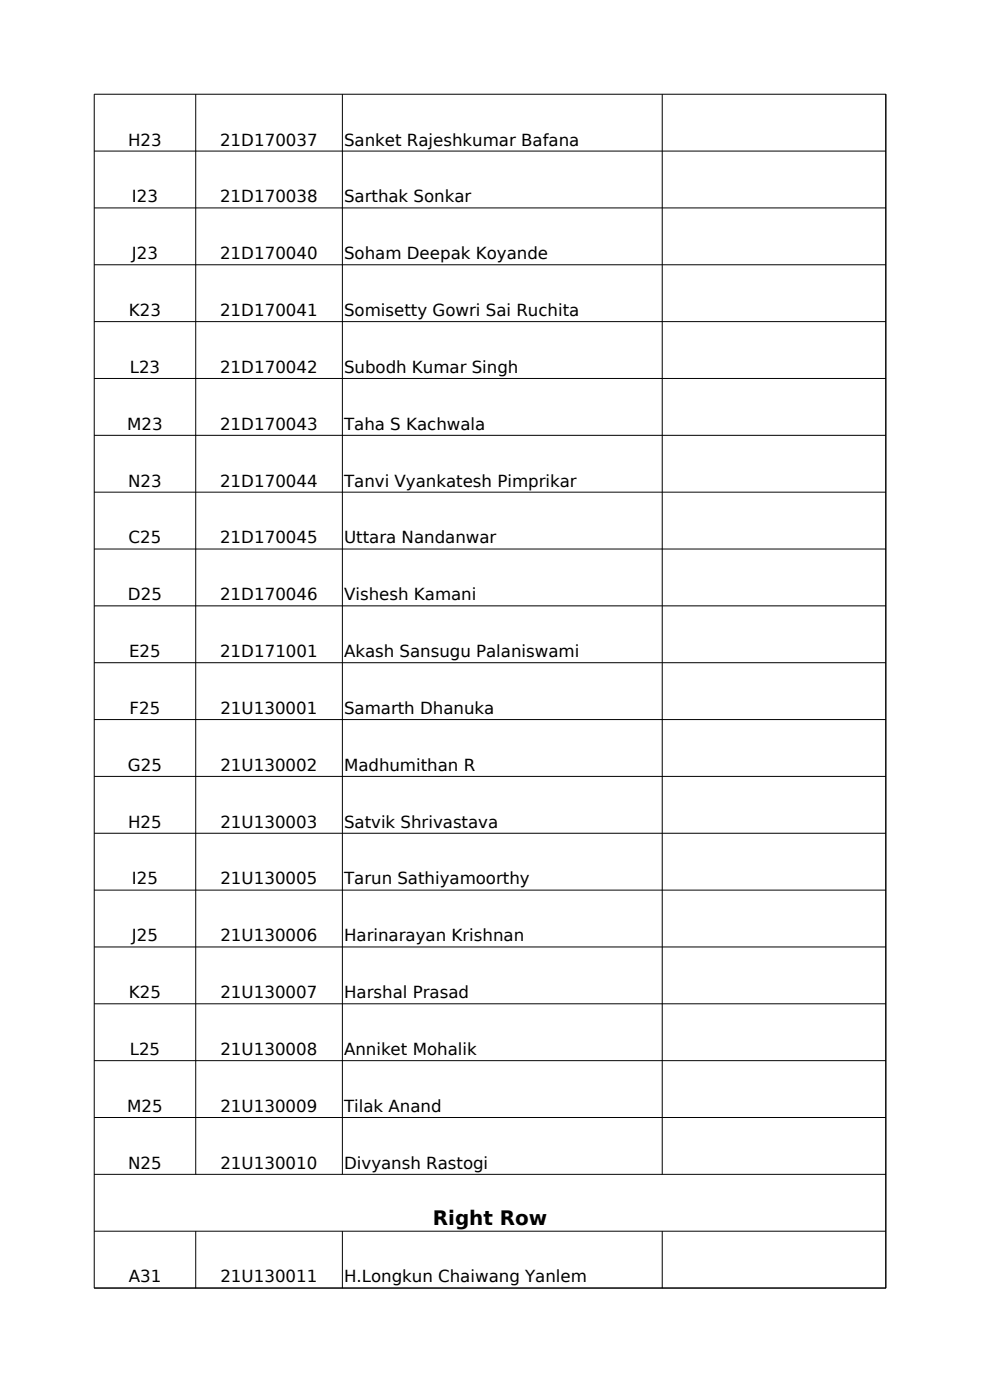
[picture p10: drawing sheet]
<svg xmlns="http://www.w3.org/2000/svg" width="210mm" height="297mm" viewBox="0 0 210 297" stroke-linecap="round" stroke-linejoin="round" font-family="sans-serif">
<defs><g id="words">
<text font-size="4.2" x="91.8" y="259.9">Right Row</text>
<g font-size="3.5">
<text x="27.2" y="30.9">H23</text>
<text x="46.7" y="30.9">21D170037</text>
<text x="73" y="30.9">Sanket Rajeshkumar Bafana</text>
<text x="28" y="42.9">I23</text>
<text x="46.7" y="42.9">21D170038</text>
<text x="73" y="42.9">Sarthak Sonkar</text>
<text x="28" y="55">J23</text>
<text x="46.7" y="55">21D170040</text>
<text x="73" y="55">Soham Deepak Koyande</text>
<text x="27.3" y="67">K23</text>
<text x="46.7" y="67">21D170041</text>
<text x="73" y="67">Somisetty Gowri Sai Ruchita</text>
<text x="27.5" y="79.1">L23</text>
<text x="46.7" y="79.1">21D170042</text>
<text x="73" y="79.1">Subodh Kumar Singh</text>
<text x="27" y="91.2">M23</text>
<text x="46.7" y="91.2">21D170043</text>
<text x="73" y="91.2">Taha S Kachwala</text>
<text x="27.2" y="103.2">N23</text>
<text x="46.7" y="103.2">21D170044</text>
<text x="73" y="103.2">Tanvi Vyankatesh Pimprikar</text>
<text x="27.3" y="115.3">C25</text>
<text x="46.7" y="115.3">21D170045</text>
<text x="73" y="115.3">Uttara Nandanwar</text>
<text x="27.1" y="127.4">D25</text>
<text x="46.7" y="127.4">21D170046</text>
<text x="73" y="127.4">Vishesh Kamani</text>
<text x="27.4" y="139.4">E25</text>
<text x="46.7" y="139.4">21D171001</text>
<text x="73" y="139.4">Akash Sansugu Palaniswami</text>
<text x="27.5" y="151.5">F25</text>
<text x="46.7" y="151.5">21U130001</text>
<text x="73" y="151.5">Samarth Dhanuka</text>
<text x="27.1" y="163.5">G25</text>
<text x="46.7" y="163.5">21U130002</text>
<text x="73" y="163.5">Madhumithan R</text>
<text x="27.2" y="175.6">H25</text>
<text x="46.7" y="175.6">21U130003</text>
<text x="73" y="175.6">Satvik Shrivastava</text>
<text x="28" y="187.6">I25</text>
<text x="46.7" y="187.6">21U130005</text>
<text x="73" y="187.6">Tarun Sathiyamoorthy</text>
<text x="28" y="199.7">J25</text>
<text x="46.7" y="199.7">21U130006</text>
<text x="73" y="199.7">Harinarayan Krishnan</text>
<text x="27.3" y="211.8">K25</text>
<text x="46.7" y="211.8">21U130007</text>
<text x="73" y="211.8">Harshal Prasad</text>
<text x="27.5" y="223.8">L25</text>
<text x="46.7" y="223.8">21U130008</text>
<text x="73" y="223.8">Anniket Mohalik</text>
<text x="27" y="235.9">M25</text>
<text x="46.7" y="235.9">21U130009</text>
<text x="73" y="235.9">Tilak Anand</text>
<text x="27.2" y="247.9">N25</text>
<text x="46.7" y="247.9">21U130010</text>
<text x="73" y="247.9">Divyansh Rastogi</text>
<text x="27.3" y="272.1">A31</text>
<text x="46.7" y="272.1">21U130011</text>
<text x="73" y="272.1">H.Longkun Chaiwang Yanlem</text>
</g>
</g></defs>
<g fill="none" stroke="#000" stroke-width=".21">
<path d="M41.5 20v229.2M72.6 20v229.2M140.5 20v229.2M187.9 20v253.3M187.9 20h-167.9v253.3M20 32.1h167.9M20 44.1h167.9M20 56.2h167.9M20 68.2h167.9M20 80.3h167.9M20 92.4h167.9M20 104.4h167.9"/>
<path d="M20 116.5h167.9M20 128.5h167.9M20 140.6h167.9M20 152.7h167.9M20 164.7h167.9M20 176.8h167.9M20 188.8h167.9M20 200.9h167.9M20 213h167.9M20 225h167.9M20 237.1h167.9M20 249.1h167.9"/>
<path d="M20 261.2h167.9M20 273.3h167.9M41.5 261.2v12.1M72.6 261.2v12.1M140.5 261.2v12.1"/>
</g>
<use href="#words"/>
</svg>
